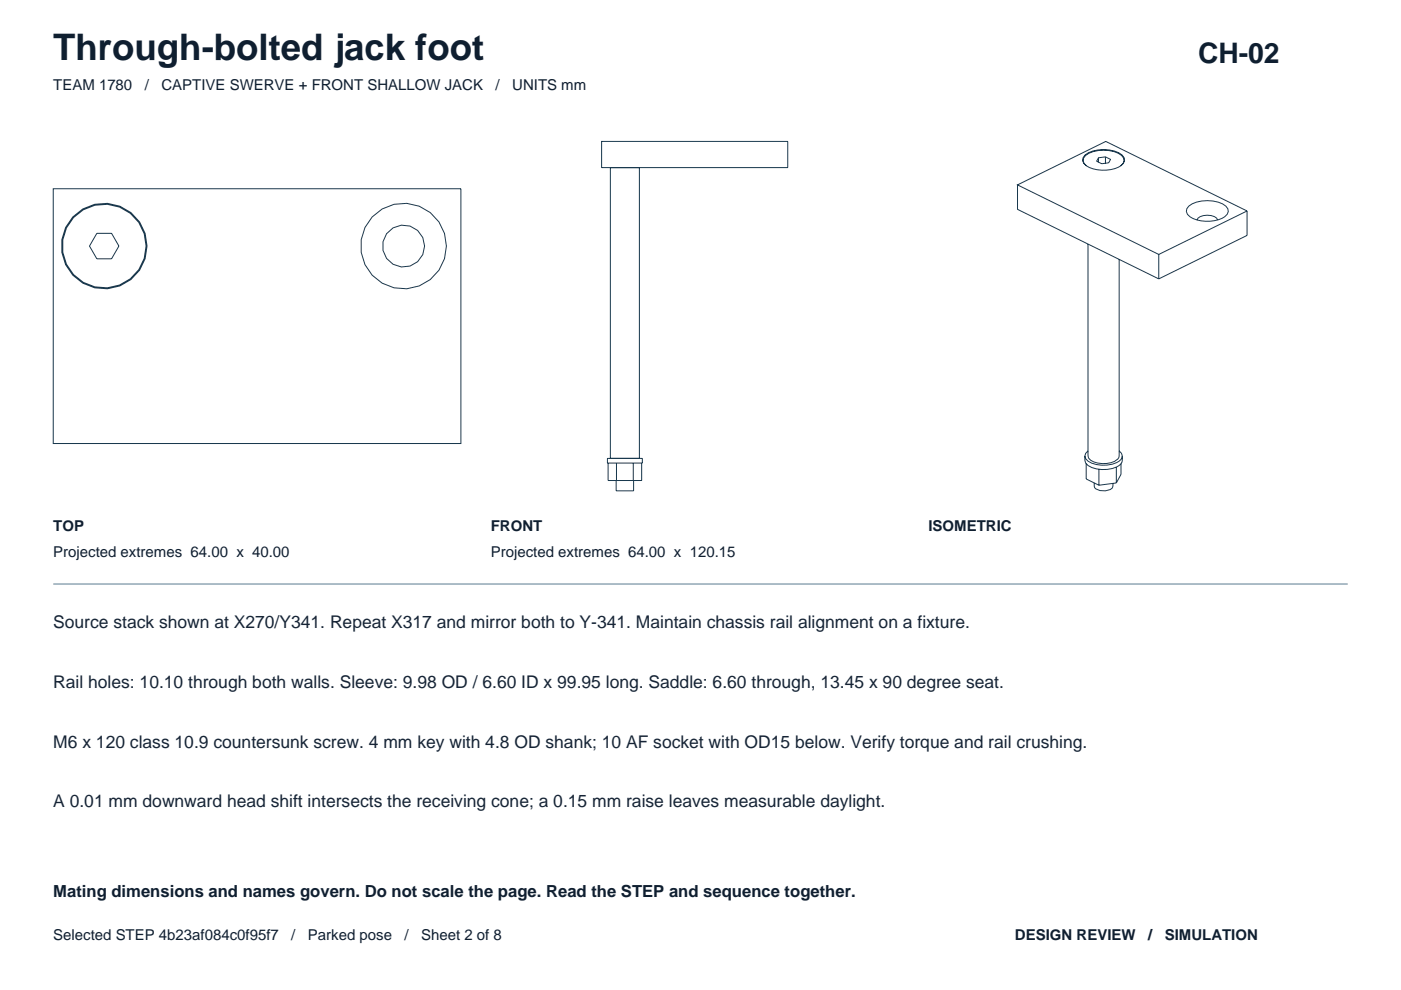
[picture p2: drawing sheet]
<svg xmlns="http://www.w3.org/2000/svg" width="297mm" height="210mm" viewBox="0 0 297 210" stroke-linecap="round" stroke-linejoin="round" font-family="sans-serif">
<defs><g id="words">
<text font-size="7.8" fill="#0f1f30" x="11.3" y="12.7">Through-bolted jack foot</text>
<text font-size="6" fill="#0f1f30" x="254" y="13.4">CH-02</text>
<g font-size="3.7" fill="#172436">
<text x="11.3" y="133.1">Source stack shown at X270/Y341. Repeat X317 and mirror both to Y-341. Maintain chassis rail alignment on a fixture.</text>
<text x="11.3" y="145.8">Rail holes: 10.10 through both walls. Sleeve: 9.98 OD / 6.60 ID x 99.95 long. Saddle: 6.60 through, 13.45 x 90 degree seat.</text>
<text x="11.3" y="158.5">M6 x 120 class 10.9 countersunk screw. 4 mm key with 4.8 OD shank; 10 AF socket with OD15 below. Verify torque and rail crushing.</text>
<text x="11.3" y="171.2">A 0.01 mm downward head shift intersects the receiving cone; a 0.15 mm raise leaves measurable daylight.</text>
</g>
<text font-size="3.5" fill="#0f1f30" x="11.3" y="190.1">Mating dimensions and names govern. Do not scale the page. Read the STEP and sequence together.</text>
<g font-size="3.2" fill="#0f1f30">
<text x="11.3" y="19.1">TEAM 1780</text>
<text x="30.7" y="19.1">/</text>
<text x="34.2" y="19.1">CAPTIVE SWERVE + FRONT SHALLOW JACK</text>
<text x="105.1" y="19.1">/</text>
<text x="108.6" y="19.1">UNITS mm</text>
<text x="11.3" y="112.5">TOP</text>
<text x="104.1" y="112.5">FRONT</text>
<text x="196.8" y="112.5">ISOMETRIC</text>
<text x="11.3" y="118.2">Projected extremes 64.00 x 40.00</text>
<text x="104.1" y="118.2">Projected extremes 64.00 x 120.15</text>
<text x="11.3" y="199.3">Selected STEP 4b23af084c0f95f7</text>
<text x="61.8" y="199.3">/</text>
<text x="65.3" y="199.3">Parked pose</text>
<text x="85.8" y="199.3">/</text>
<text x="89.3" y="199.3">Sheet 2 of 8</text>
<text x="215.2" y="199.3">DESIGN REVIEW</text>
<text x="243.4" y="199.3">/</text>
<text x="247" y="199.3">SIMULATION</text>
</g>
</g></defs>
<g fill="none" stroke="#17384d" stroke-width=".21">
<path d="M127.6 30h39.4v5.5h-39.4zM129.4 35.6h6.2v61.6h-6.2zM130.6 35.5v.1M134.3 35.5v.1M215.7 39.2v5.2l30 14.7M230 32.9a7.2 7.2 0 0 1 7.9 0 1.33 1.33 0 0 1-.2 2.2 7.5 7.5 0 0 1-7.4 0 1.33 1.33 0 0 1-.3-2.2zM230.4 35.2a1.3 1.3 0 0 1-.3-2.2 7.1 7.1 0 0 1 7.7 0 1.3 1.3 0 0 1-.2 2.2M232.9 33.5v.9M234.4 33.3l1.1 .5-.4 .7-1.5 .2-1.1-.5 .4-.7M234.4 33.3l-1.5 .2M234.4 33.3v1.3M11.3 40h86.4v54h-86.4z"/>
<path d="M20.5 49.5l-1.5 2.7zM20.5 49.5h3.2l1.5 2.7-1.5 2.7h-3.2l-1.5-2.7M230.7 51.7v45a2.14 2.14 0 0 0 2 1.5 4.4 4.4 0 0 0 4.5-1.2l.1-42M245.7 53.9v5.2M252 43.7a7.2 7.2 0 0 1 7.9 0 1.33 1.33 0 0 1-.3 2.3 7.5 7.5 0 0 1-7.3 0 1.33 1.33 0 0 1-.3-2.3zM253.8 46.6a2.07 2.07 0 0 1 2.2-1 2.07 2.07 0 0 1 2.2 1M264.4 44.7l-30-14.7-18.7 9.2 30 14.7M264.4 44.7v5.2l-18.7 9.2M264.4 44.7l-18.7 9.2M128.8 97.2v1zM128.8 97.2h7.4v1h-7.4M128.9 98.2v3.7h7.1v-3.7"/>
<path d="M130.6 97.2h.1M130.7 98.2v3.7M134.3 98.2v3.7M134.3 97.2h.1M230 96.7v.9zM230.3 98.3v3.3l2.7 1.3M230.7 95.6l-.5 .5-.2 .6a2.57 2.57 0 0 0 2.5 1.8 5.8 5.8 0 0 0 5.2-1.1l.3-.7M233 99.5v3.4M236.7 99v3.4M237.3 95.6l.5 .5 .2 .6M237.7 98.3v2.3l-1 1.8M238 96.7a1.86 1.86 0 0 1-1.2 2.3 6.9 6.9 0 0 1-6.1-.3l-.5-.5-.2-.6"/>
<path d="M130.6 101.9v2.2h3.7v-2.2M232 102.4l.1 1a2.9 2.9 0 0 0 3.7 .1l.2-1M236.7 102.4l-3.7 .5"/>
<circle cx="22.1" cy="52.2" r="8.9"/>
<circle cx="22.1" cy="52.2" r="9.1"/>
<circle cx="85.6" cy="52.2" r="4.5"/>
<circle cx="85.6" cy="52.2" r="9.1"/>
</g>
<path d="M11.3 123.8h274.5" fill="none" stroke="#597a8f" stroke-width=".21"/>
<use href="#words"/>
</svg>
